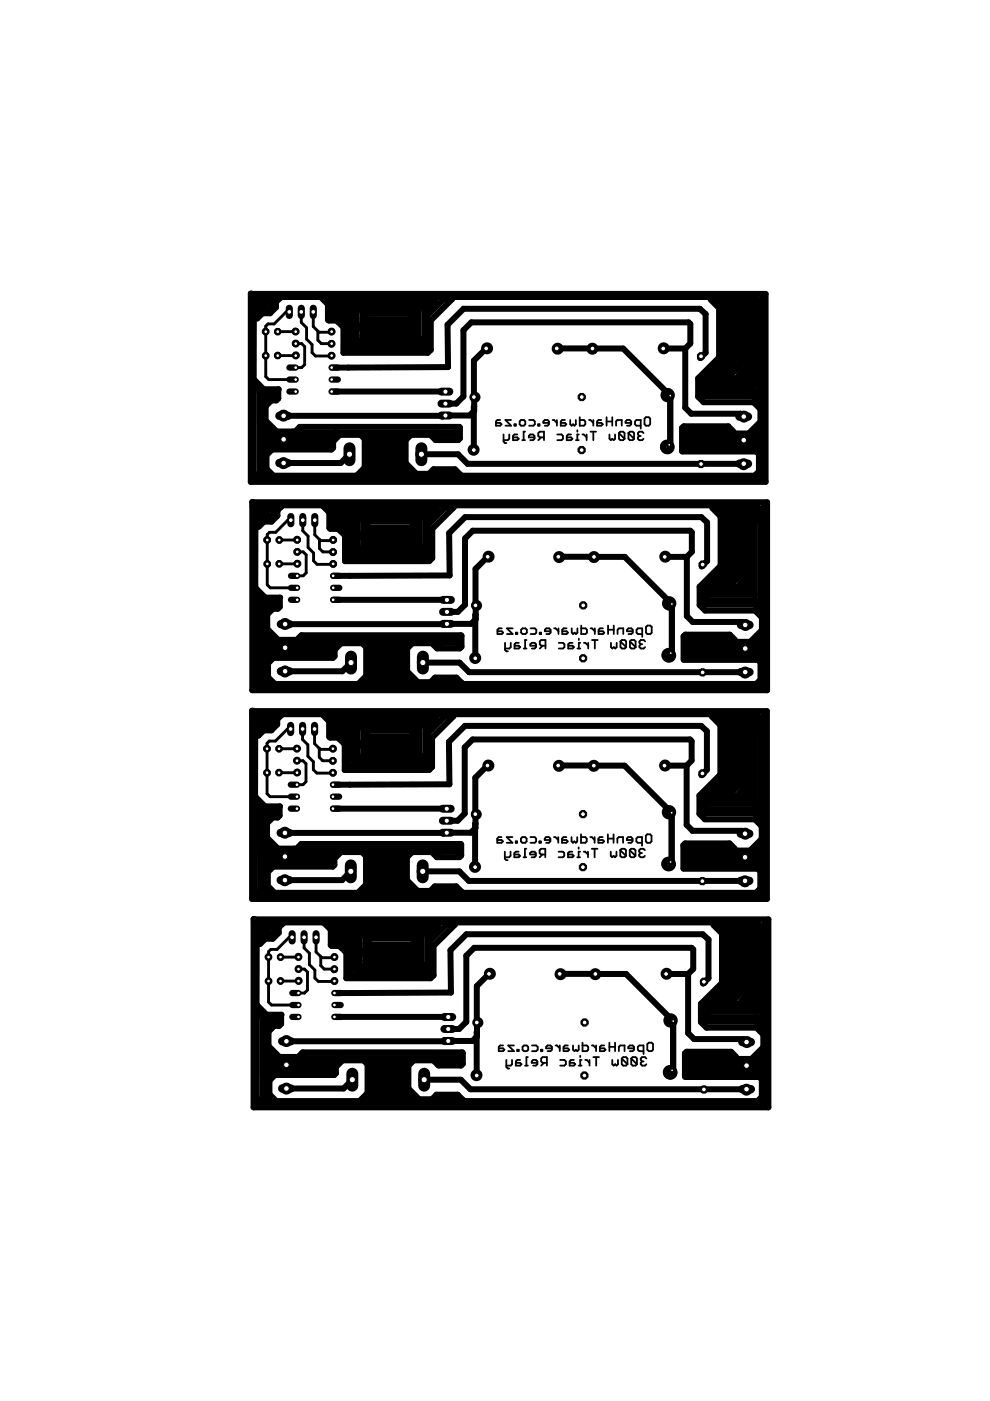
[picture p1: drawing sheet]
<svg xmlns="http://www.w3.org/2000/svg" width="210mm" height="297mm" viewBox="0 0 210 297" stroke-linecap="round" stroke-linejoin="round" font-family="sans-serif">
<g fill="none" stroke="#000" stroke-width=".61">
<path d="M58.9 70.3h3.8M58.9 75.4h3.8M61.3 66.1h-.6l-2.6 2.6h-1.3l-.5 .5v10.6l.7 .7h5.7M62.7 72.9h1.3l.6 .6v3.8l-.6 .6h-1.3M63.9 66.1v2.3l1.1 1.1v2.4l1.2 1.2v1.7l.7 .7 3.4-.1M66.4 66.1v3.1l1.2 1.2h2.6l.1-.1M67.4 70.2v1.9l.7 .8h2.2M59.2 114.5h3.8M59.2 119.5h3.8M61.7 110.3h-.7l-2.5 2.6h-1.4l-.4 .4v10.7l.6 .6h5.7M63 117h1.3l.6 .6v3.9l-.6 .6h-1.3M64.2 110.3v2.2l1.1 1.2v2.4l1.2 1.1v1.7l.7 .8 3.4-.2"/>
<path d="M66.7 110.3v3.1l1 1M67.7 114.4l.2 .2h2.6l.1-.1M67.7 114.4v1.9l.8 .7h2.1M59.2 158.7h3.8M61.6 154.6h-.6l-2.6 2.5h-1.3l-.5 .5v10.7l.7 .6h5.7M64.2 154.6v2.2l1.1 1.1v2.4l1.1 1.2v1.7l.8 .7 3.4-.1M66.7 154.6v3.1l1.2 1.2h2.6l.1-.2M67.7 158.7v1.8l.7 .8h2.2M59.2 163.8h3.8M63 161.3h1.2l.7 .6v3.8l-.7 .7h-1.2M62 198.8l-.7-.1-2.6 2.6h-1.3l-.5 .5v10.6l.7 .7h5.7M64.5 198.7v2.3l1.1 1.1v2.4l1.2 1.2v1.7l.7 .7 3.4-.1"/>
<path d="M67 198.7v3.1l1 1M59.5 202.9h3.8M59.5 208h3.8M63.3 205.5h1.3l.6 .6v3.8l-.6 .6h-1.3M68 202.8l.2 .3h2.6l.1-.2M68 202.8v1.9l.7 .8h2.2"/>
<circle cx="56.3" cy="70.3" r=".51"/>
<circle cx="56.3" cy="75.4" r=".51"/>
<circle cx="58.9" cy="75.4" r=".49"/>
<circle cx="58.9" cy="70.3" r=".49"/>
<circle cx="62.7" cy="70.3" r=".53"/>
<circle cx="62.7" cy="72.8" r=".53"/>
<circle cx="62.7" cy="75.3" r=".53"/>
<circle cx="70.3" cy="72.9" r=".53"/>
<circle cx="70.3" cy="75.4" r=".53"/>
<circle cx="70.3" cy="70.3" r=".53"/>
<circle cx="56.6" cy="114.5" r=".51"/>
<circle cx="56.7" cy="119.6" r=".51"/>
<circle cx="59.2" cy="119.5" r=".49"/>
<circle cx="59.2" cy="114.5" r=".49"/>
<circle cx="63" cy="114.4" r=".53"/>
<circle cx="63" cy="117" r=".53"/>
<circle cx="63.1" cy="119.5" r=".53"/>
<circle cx="70.6" cy="117.1" r=".53"/>
<circle cx="70.6" cy="114.5" r=".53"/>
<circle cx="70.6" cy="119.6" r=".53"/>
<circle cx="56.6" cy="158.7" r=".51"/>
<circle cx="59.2" cy="158.7" r=".49"/>
<circle cx="62.9" cy="158.7" r=".53"/>
<circle cx="70.6" cy="158.7" r=".53"/>
<circle cx="56.6" cy="163.9" r=".51"/>
<circle cx="59.2" cy="163.8" r=".49"/>
<circle cx="63" cy="161.3" r=".53"/>
<circle cx="63" cy="163.8" r=".53"/>
<circle cx="70.5" cy="161.3" r=".53"/>
<circle cx="70.6" cy="163.9" r=".53"/>
<circle cx="56.9" cy="202.9" r=".51"/>
<circle cx="56.9" cy="208" r=".51"/>
<circle cx="59.5" cy="208" r=".49"/>
<circle cx="59.5" cy="202.9" r=".49"/>
<circle cx="63.3" cy="202.9" r=".53"/>
<circle cx="63.3" cy="205.4" r=".53"/>
<circle cx="63.3" cy="207.9" r=".53"/>
<circle cx="70.9" cy="205.5" r=".53"/>
<circle cx="70.9" cy="202.9" r=".53"/>
<circle cx="70.9" cy="208" r=".53"/>
</g>
<g fill="none" stroke="#000" stroke-width="1.3">
<path d="M53.4 62.3h-.2v39.9h109.1v-39.9h-109.1v1.1M56.3 64l-.6 .7h.2l.6-.5a1.26 1.26 0 0 0-1.6-.4l-.5 .9v2.1l.1-.2v-.8l.6-.5h2.1l.4-.4v-.9l.8-.8h1l-.9 .9v1.1l-1.2 1.2h-1.7l-1.1 1.1h-.7M56.3 64h.1M56.7 63.6l-.4 .4M69 63.4h.8l.7 .7v2.5h1.1l.6 .6v-2.6l1-1h-1.6l-.2 .2v2.1M74.8 63.1l-1.5 1.6v3.1l-.5 .5h-1l-.6-.6-1.6 .1v-3.2l-1.4-1.4M86.3 71.1h2l1.1 1.1M90.4 64l-1.7 1.6v6.3l-.3 .3h-12.4l-.5-.4v-5.6l1.1-1.1h10.8l.8-.7v6l-.8 .7-10.6 .1v-5.2l.3-.4 10.3-.1v4.4l-.2 .2-10.3 .1v-2.8l1.1-1h8.9l.2 .2-.1 1h-9.1l-.5-.4-.1 .9h9.8v.6l.2 .2h-10.7v.4l.2 .3 8.7 .1h-12.4l-1.7-1.7h-1.7l-.2-.2v-3.6l.2-.1M90.4 64l-.3 .3h-13.9l-1.5 1.4v7.1l.2 .2h14.5l.6-.5v-6.5l2.3-2.2-16.9-.2-1.7 1.8v8.5l16.7 .1 .1-7 3.6-3.6h1.7l-4.5 4.5v6.3l-.6 .6h-17.9v-7.9h-.5M90.4 64h.1M103.1 73.9l-2.6 2.6v10.6l-1 1h-5.5l-.2 .2M118 73.9h14.1l10 10"/>
<path d="M125.6 73.9h.1M140.6 73.9h4.7M145.3 73.9l1.1-1.1v-4.1l-.4-.4h-46.1l-1.6 1.7v14.1l-1.6 1.5h-2.3M145.3 73.9v12.5l1.3 1.3h10.5l.6 .6M148.6 75.5l-.1 .4 1.1-1.1v-8.2l-1.2-1.1h-50.1l-3.4 3.4 .1 8.9-24.7 .1M150.6 63.5l1.9 1.8v10.5l-4.5 4.4v3.9l1.2 1.2h10.6l1.4 1.4v3.6M151.5 63.6h.8l1.2 1.1M153.5 64.8v11.1l-4.8 4.8v3.1l.2 .2h10.8l1.7 1.8v-20l-2.1-2.2h-4.5l-.5 .6v12.2l-4.9 4.9v1.5l.3 .3h10.3l.9 .9v-17.5l-2.4-2.4h-4.8l-.3-.3h1l1 .9v11.7l-5.5 5.5h9.7l.1 .2v-16.5h-1.1l-.7-.6h-1.9M157.2 79l-1.2 1.2h-.9l.4 .5 2.7-.1v-13.1l.5 .4v12.3l-.8 .8h-4.4l3.8-3.8v-10.3h1.4l-.2-.2v-.6l-.3-.3h-2.2l.4 .4v10.5l-4.7 4.7M157.2 78.2v2.6l-.3 .2h.8v-1.1l-.1-.2M157.3 65l.9 .9v.7l.9 .8v13.1l-1 1.1h-6.2l-.2-.2M161.6 63v.6h-.2"/>
<path d="M57.2 92.5v.9l-.3 .3h-.2v-2l-.4 .5v3.2l1.1-1.1 4.5-.1v-1.6l-.6-.6h-3.5l-2-2v-3.8v13.4l1 1.1-.2-.1h-1.9l.3-.4v-17.1l.7 .7h.4l-.4 .4v1.4l1-.9v-.4l.3-.2h1l.4-.6-.1-.1h-2.7l-1.6-1.6v-1.2l1.9 1.9h3.2l-.1 2-.4 .4h-1l-1.3 1.2v3.1l2.4 2.3h3.4l.5 .5v2.5l-.6 .6h-4.2l-1.3 1.4v2.9l1.8 1.8h.5M57.2 92.9l.5 .5h3.4v-1l-.1-.1h-2.5l-.9 .9v.3M64.1 91.7l-.8 .8h7l.9-1v.7l-.9 .9h-7.1l-.2 .5h7.3v.4l-.3 .3h-8.3M70.3 83h24.1M74.1 96.3l-1.9 1.9h-12.1M80.7 96.2l-.1-1.5 .8-.7-.3 .4v3.8l.2 .2M81.3 98.4l.4-.3v-3.7h-1l-.3 .3v4.4h2l.3-.2v-4.2h-2.6l-.5 .5v4.2l.3 .3h3.3l.5-.5v-5.5l-4.5 .1-.2 .2v5.4l.4 .4h4.1l.9-.8v-6.1h-6.1l.1 6.8-.5 .5M81.3 98.4h.1M87.4 91.9l-1.4 1.4v4.9l2.5 2.4h-1.5l-1.5-1.5v-6.3l-.6-.1-.1-.2v7.4l.4 .3h-7.7M87.8 91.9h-11.6l1.1 1.2v6l-2.1 2.1h-3M89.3 96.3h7.8l2 2h58.6M92.2 91.7l.4 .5v.3l.4-.3h3.5l.3-.3v-.4l-.3 .2h-34.1l1.2-1.2h33.8l.1 .1v2.3l-.3 .4h-4.8l-1.2-1.1h-19.2l-1.4 1.4v1.4l-.3 .3h-14.3l.5-.4 1.4 .1"/>
<path d="M94.4 88.1l-34.3 .1M100.5 86.1v9.3M142.1 83.8v11.2M145.3 91.4h8.7l.4 .3h-8.6l-.9 .9h9.3v.3l-.4 .5h-8.2l-.4 .6h8.7l.2 .3h-8.1l-.5 .6h9.9l.3 .3M148.3 98.3l.2 .2 .1-.1M151.7 81.4h.1M155.5 91.5l-1.1-1.1h-9.4l-.4 .3v5M157.7 98.3h.1M160.3 92l-.1 2.7h-4.6l-.3-.4v-1.4l.3-.2h3.6l1.7-1.8v10.3l.7-.7v-11.5l-2.9 2.9h-3.8l-.5 .4v2.5l.7 .7h5l1.1 1v3.2l-1.2 1.2h-103.9M160.3 92.9l-.7 .7h-.6l-.2 .3h-2.4l.1-.2h2.5M160.8 95.5l-.2 .2h-15.9M53.7 106.4h-.2v39.9h109.1v-39.8h-109v1.1"/>
<path d="M55.7 101.5l105.9 .2 .5-1.1v-35.7l-2.2-1.9h-105.3l-.8 .4-.1 38.1h2.1M56.6 108.2h.1M57 107.8l-1 1 .2 .1 .6-.5-.5-.5h-1.1l-.2 .3v.3l-.3 .3v2.2l.2-.2v-.8l.5-.5h2.1l.5-.4v-.9l.8-.8h.9l-.9 .8v1.1l-1.2 1.3h-1.6l-1.1 1.1h-.8M69.3 107.5h.8l.8 .7v2.5l1.1 .1 .5 .6v-2.6l1-1h-1.6l-.2 .1v2.2M70 108.2l-.2 .2v3.5l.3 .2h1.6l1.7 1.7h12.5l-8.8-.1-.2-.2v-.4h10.8l-.3-.2v-.7h-9.7l.1-.8 .4 .4h9.1l.1-1-.2-.2h-8.9l-1.1 1v2.7l10.3-.1 .3-.2v-4.3l-10.4 .1-.3 .3v5.3l11.5-.1 1.1 1.1M75.2 107.2l-1.6 1.7v3.1l-.5 .5h-1l-.6-.6-1.6 .1v-3.2l-1.4-1.4M90.7 108.1l-.3 .3h-13.9l-1.5 1.5v7.1l.2 .2h14.6l.5-.5v-6.6l2.3-2.2-16.8-.1-1.8 1.8v8.4l16.7 .1 .1-6.9 3.6-3.6h1.8l-4.5 4.5v6.2l-.7 .7h-17.8v-7.9h-.6M90.7 108.1h.1M90.7 108.1l-1.7 1.7v6.2l-.3 .4h-12.4l-.4-.5v-5.6l1-1h10.9l.7-.8v6.1l-.7 .7M92.4 100.3l.1-.1h3.6l.4 .4h1.1l-1.1-1.1h-4.6l-.9 1h-3.3M103.4 118l-2.6 2.6 .1 10.7-1 1h-5.5l-.3 .2M118.4 118l14.1 .1 10 10"/>
<path d="M125.9 118v.1M140.9 118.1h4.7M145.6 118.1l1.1-1.1v-4.1l-.4-.4h-46.1l-1.6 1.7v14l-1.5 1.5h-2.3M145.6 118.1v12.5l1.3 1.3h10.5l.6 .6M149 119.7l-.2 .4 1.1-1.1v-8.2l-1.2-1.2h-50.1l-3.4 3.4 .1 9-24.7 .1M151 107.7l1.8 1.8v10.5l-4.5 4.4v3.9l1.2 1.2h10.6l1.4 1.4v3.5M151.8 107.7h.8l1.2 1.2M153.8 109v11l-4.8 4.8v3.1l.3 .3h10.7l1.8 1.8v-20.1l-2.1-2.1h-4.6l-.5 .5v12.3l-4.9 4.9v1.5l.3 .3h10.3l.9 .8v-17.4l-2.4-2.5h-4.8l-.3-.3h1l1 1v11.7l-5.5 5.5h9.7l.1 .1v-16.4h-1.1l-.6-.7h-1.9M157.6 109.1l1 1v.6l.8 .9v13.1l-1 1h-6.2l-.1-.1M161.9 107.1v.6h-.2M57.6 136.6v.9l-.3 .3h-.3l.1-1.9-.4 .4v3.3l1-1.1h4.4l.2-.2v-1.5l-.7-.7h-3.5l-1.9-1.9v-3.9l-.1 13.4 1 1.2-.1-.2h-2l.3-.3v-17.1l.7 .7h.4l-.4 .3v1.5l1-1v-.3l.3-.3h1.1l.3-.5-.1-.1h-2.7l-1.6-1.6v-1.2l1.9 1.9h3.2l-.1 2-.4 .4h-1l-1.2 1.2v3l2.3 2.4h3.4l.5 .4v2.6l-.6 .6h-4.1l-1.4 1.4v2.9l1.9 1.8h.4M57.6 137.1l.5 .5h3.3l.1-1-.2-.2h-2.5l-.9 1v.3"/>
<path d="M61.7 122.1h1.3M64.4 135.9l-.8 .7h7l.9-.9v.6l-.9 .9h-7.1l-.2 .5h7.3l.1 .5-.4 .3h-8.2M70.6 127.2h24.2M87.7 136.1l-1.4 1.4v4.8l2.5 2.5h-1.5l-1.5-1.5v-6.3l-.5-.1-.2-.2v7.4l.4 .3h-7.7M88.2 136.1h-11.7l1.1 1.1v6.1l-2.1 2.1h-3M92.5 135.9l.5 .5v.2l.3-.3h3.6l.2-.2v-.4l-.2 .2h-34.2l1.2-1.2h33.8l.2 .1v2.3l-.4 .4h-4.8l-1.1-1.1h-19.3l-1.3 1.4v1.3l-.4 .4h-14.3l.5-.4h1.4M94.8 132.3h-34.3M100.9 130.3l-.1 9.3M142.5 128v11.1M145.6 135.5h8.8l.3 .4h-8.5l-1 .9h9.3l.1 .3-.5 .4h-8.1l-.5 .7h8.7l.2 .3h-8.1l-.5 .6h9.9l.3 .3M152.1 125.6h.1M155.8 135.7l-1.1-1.1h-9.4l-.4 .3v4.9"/>
<path d="M157.5 123.2l-1.1 1.2h-1l.5 .4h2.7v-13.1l.4 .4v12.3l-.7 .7h-4.5l3.8-3.8v-10.3l1.5 .1-.2-.2v-.6l-.3-.3h-2.2l.3 .4v10.5l-4.6 4.7M157.5 122.4v2.5l-.3 .3 .9-.1v-1.1l-.2-.1M160.6 137.1l-.7 .7h-.5l-.3 .2h-2.4l.2-.2h2.4M160.6 136.1l-.1 2.7h-4.5l-.4-.3v-1.4l.3-.2h3.6l1.7-1.9v10.3l.7-.6v-11.5l-2.8 2.9h-3.9l-.5 .4v2.5l.7 .7h5l1.1 1v3.2l-1.2 1.1h-103.9M161.2 139.7l-.3 .2h-15.9M53.7 150.7h-.3v39.9h109.2v-39.8h-109.1v1M56 145.7l105.9 .1 .5-1v-35.7l-2.1-2h-105.4l-.7 .5-.1 38.1h2M56.6 152.4l-.6 .6 .1 .2 .6-.5-.5-.6-1 .1-.2 .2v.4l-.3 .3v2.1l.1-.1v-.8l.6-.5h2.1l.4-.5v-.9l.8-.8h.9l-.8 .9v1.1l-1.3 1.3h-1.6l-1.1 1.1h-.7M56.6 152.4v.1M57 152.1l-.4 .3M69.3 151.8h.8l.7 .7v2.5l1.1 .1 .6 .6v-2.7l.9-.9h-1.6l-.1 .1-.1 2.1M70 152.5l-.2 .2v3.5l.2 .2h1.7l1.7 1.7h12.4l-8.7-.1-.2-.2v-.4h10.7l-.2-.3v-.6h-9.8l.1-.8 .4 .4h9.2l.1-1.1-.2-.2h-8.9l-1.1 1.1v2.7l10.3-.1 .2-.2v-4.3l-10.3 .1-.3 .3v5.3l11.5-.1 1.1 1.1"/>
<path d="M74.4 140.5l-1.8 1.8h-12.1M75.1 151.5l-1.5 1.7v3.1l-.5 .5h-1l-.6-.6-1.6 .1v-3.3l-1.4-1.4M81.1 140.4l-.1-1.5 .8-.7-.4 .4v3.7l.3 .3M81.7 142.6l.3-.4v-3.6h-.9l-.4 .3v4.4h2l.3-.3v-4.2h-2.5l-.6 .6v4.2l.4 .3h3.2l.5-.5v-5.5h-4.5l-.2 .2v5.5l.5 .4h4.1l.9-.9v-6h-6.2l.1 6.8-.4 .5M81.7 142.6h.1M89.7 140.5h7.7l2.1 2h58.5M90.3 152.7h-13.8l-1.5 1.5v7l.2 .3h14.5l.5-.6v-6.5l2.4-2.2-16.9-.1-1.8 1.8v8.4l16.8 .1 .1-7 3.5-3.5h1.8l-4.5 4.5v6.2l-.6 .7h-17.9v-8h-.5M90.7 152.4l-1.7 1.7v6.2l-.3 .3h-12.4l-.5-.4v-5.6l1.1-1h10.8l.8-.8v6l-.8 .8M92.7 144.5l.1-.1h3.6l.5 .4h1l-1.1-1.1h-4.6l-.9 .9h-3.3M148.6 142.5l.2 .2 .2-.1M150.9 151.9l1.8 1.9v10.4l-4.4 4.5v3.9l1.2 1.1h10.5l1.5 1.5v3.5M151.8 152h.8l1.2 1.2"/>
<path d="M153.8 153.2v11.1l-4.9 4.8v3.1l.3 .3h10.8l1.7 1.7v-20l-2.1-2.1h-4.5l-.5 .5v12.3l-4.9 4.9v1.4l.3 .3h10.3l.8 .9v-17.5l-2.4-2.4h-4.7l-.3-.3h1l1 1v11.7l-5.5 5.4h9.6l.2 .2v-16.4h-1.1l-.7-.7h-1.9M157.6 153.4l.9 .9v.7l.9 .9v13.1l-1 1h-6.2l-.2-.2M161.9 151.4v.6h-.3M70.6 171.4h24.1M94.7 171.4v.1M94.7 176.6h-34.3M100.8 174.6l-.1 9.3M103.4 162.3l-2.6 2.6v10.7l-1 1h-5.5l-.2 .2M118.3 162.3h14.1l10 10M125.9 162.3h.1M140.9 162.3h4.7M142.4 172.2v11.2"/>
<path d="M145.6 179.8h8.7l.4 .4h-8.6l-.9 .9h9.3v.3l-.4 .4h-8.2l-.5 .6h8.8l.2 .4h-8.1l-.5 .5h9.9l.3 .3M145.6 162.3l1-1.1v-4.1l-.3-.3h-46.1l-1.7 1.7v14l-1.5 1.5h-2.3M145.6 162.3v12.6l1.2 1.2h10.6l.6 .7M148.9 164l-.2 .4 1.2-1.2v-8.2l-1.2-1.1h-50.1l-3.4 3.4 .1 9-24.7 .1M152 169.8v.1M155.8 179.9l-1.1-1.1h-9.4l-.4 .4v4.9M157.5 167.4l-1.2 1.3h-.9l.4 .4h2.6M157.5 166.6v2.6l-.3 .3 .8-.1v-1.1l-.1-.1M158.5 169v-13l.4 .3v12.4l-.7 .7h-4.4l3.8-3.8v-10.3l1.4 .1-.2-.2v-.6l-.3-.3h-2.2l.4 .3v10.6l-4.7 4.6M54 194.9h-.2v39.9h109.1v-39.9h-109.1v1.1M56 189.9l105.9 .2 .4-1v-35.7l-2.1-2h-105.3l-.8 .4-.1 38.1h2M56.9 196.6l-.6 .6 .1 .1 .7-.5-.6-.5-1 .1-.2 .2v.4l-.3 .3v2.1l.2-.2v-.8l.5-.5h2.1l.4-.4v-.9l.8-.8h1l-.9 .9v1.1l-1.3 1.2h-1.5l-1.1 1.1h-.8"/>
<path d="M56.9 196.6h.1M57.3 196.2l-.4 .4M57.5 180.9v.9l-.3 .3h-.2v-1.9l-.4 .4v3.2l1.1-1.1 4.5-.1v-1.6l-.6-.6h-3.5l-2-1.9v-3.9v13.4l1 1.2-.2-.2h-1.9l.3-.3v-17.2l.7 .7h.4l-.4 .4v1.5l1-1v-.3l.3-.3h1l.4-.6-.2-.1h-2.6l-1.6-1.6v-1.1l1.9 1.9h3.2l-.1 1.9-.4 .4h-1.1l-1.2 1.3v3l2.3 2.3h3.5l.5 .5v2.6l-.6 .6h-4.2l-1.3 1.3v2.9l1.8 1.9h.5M58.3 181.2l.5-.5h2.5l.1 .1v1l-3.4 .1-.5-.5M58.3 181.2v.1M58.3 181.3l-.4 .4v.2M64.3 180.2l-.7 .7h6.9l1-.9v.6l-1 .9h-7l-.3 .5h7.3l.1 .5-.3 .3h-8.3M68.8 195.8l1.4 1.4v3.2l1.6-.1 1.9 1.9h12.4l-8.7-.1-.2-.1v-.5h10.7l-.2-.2v-.6h-9.8l.1-.9 .5 .5h9.1l.1-1.1-.2-.2h-8.9l-1.1 1v2.8l10.3-.1 .2-.2v-4.4l-10.3 .1-.3 .4v5.2l10.6-.1 .8-.7v-6l-.8 .7h-10.8l-1 1.1v5.6l.4 .4h12.4l.3-.3v-6.3l1.7-1.6M69.6 196h.8l.7 .7v2.5h1.1l.6 .6v-2.6l1-1h-1.6l-.2 .2-.1 2.1M70.3 196.7l-.2 .1v3.6l.2 .2h1.7M74.4 184.7l-1.9 1.9h-12.1M75.5 195.7l-1.6 1.6v3.1l-.5 .5h-1"/>
<path d="M81 184.7l-.1-1.5 .8-.7-.3 .3v3.8l.2 .3M81.6 186.9l.4-.4v-3.7h-1l-.3 .4v4.4h2l.3-.3v-4.2h-2.6l-.5 .5v4.2l.3 .4h3.3l.5-.5v-5.6l-4.6 .1-.1 .2v5.4l.4 .5h4.1l.9-.9v-6.1h-6.1l.1 6.9-.5 .4M81.6 186.9h.1M87.7 180.4l-1.4 1.4v4.8l2.4 2.5h-1.5l-1.5-1.5v-6.3l-.7-.3v7.4l.5 .2h-7.7M88.1 180.4h-11.6l1.1 1.1v6.1l-2.1 2.1h-3.1M89.6 184.7h7.8l2 2.1h58.6M91 196.6l-.3 .3h-13.9l-1.5 1.5v7l.2 .2h14.5l.6-.5v-6.5l2.3-2.2-16.8-.1-1.8 1.7v8.5l16.7 .1 .1-7 3.6-3.6h1.8l-4.6 4.6v6.2l-.6 .6h-17.9v-7.9h-.5M91 196.6h.1M92.5 180.2l.4 .5v.2l.3-.3h3.6l.3-.3v-.4l-.3 .3h-34.2l1.3-1.3h33.8l.1 2.5-.4 .3h-4.8l-1.1-1h-19.2l-1.4 1.4v1.3l-.4 .3h-14.2l.4-.4 1.5 .1M92.7 188.8l.1-.2h3.6l.4 .5h1.1l-1.2-1.2h-4.5l-1 1h-3.2M148.6 186.8l.1 .1 .2-.1M151.2 196.1l1.9 1.8v10.5l-4.5 4.4v3.9l1.2 1.2h10.6l1.4 1.5v3.5"/>
<path d="M152.1 196.2h.8l1.2 1.1M154.1 197.4v11.1l-4.8 4.8v3l.3 .3h10.7l1.8 1.8v-20l-2.2-2.2h-4.5l-.5 .6v12.2l-4.9 4.9v1.5l.3 .3h10.3l.9 .9v-17.5l-2.4-2.4h-4.8l-.3-.3h1l1 .9v11.7l-5.5 5.5h9.6l.2 .2v-16.5h-1.1l-.7-.6h-1.8M156.7 182.2l2.6-.1-.2 .2zM157.9 197.6l.9 .9v.7l.9 .8v13.1l-1 1.1h-6.2l-.2-.2M160.6 180.4l-.1 2.7h-4.6l-.3-.3v-1.4l.3-.3h3.5l1.8-1.8v10.3l.7-.7v-11.4l-2.9 2.8h-3.9l-.4 .5v2.5l.6 .6h5.1l1 1.1v3.1l-1.1 1.2h-103.9M160.6 181.3l-.7 .8h-.6M161.1 183.9l-.2 .3h-16M162.2 195.6v.6h-.2M70.9 215.6h24.1M86.9 203.7h2l1.1 1.1M95 215.6h.1M101.1 218.8v9.2"/>
<path d="M103.7 206.5l-2.6 2.6v10.6l-.9 1h-5.6l-.2 .3M118.7 206.5h14l10 10M141.2 206.5h4.7M142.7 216.4v11.1M145.9 206.5l1.1-1.1v-4.1l-.4-.3h-46.1l-1.6 1.6v14.1l-1.6 1.5h-2.3M145.9 206.5v12.6l1.3 1.2h10.5l.6 .6M149.2 208.2l-.1 .3 1.1-1.1v-8.2l-1.2-1.1h-50.1l-3.4 3.4 .1 8.9-24.7 .1M152.3 214h.1M157.8 211.6l-1.1 1.3h-1l.4 .4 2.7-.1v-13.1l.5 .4v12.4l-.8 .7h-4.4l3.8-3.8v-10.3h1.4l-.2-.2v-.6l-.3-.3h-2.1l.3 .4v10.5l-4.7 4.7M157.8 210.8v2.6l-.3 .3 .8-.1v-1.1l-.1-.2M56.3 234.1l105.9 .2 .5-1.1v-35.7l-2.2-1.9h-105.3l-.8 .4v38.1h2M57.8 225.1v.9l-.2 .3h-.3l.1-2-.5 .4v3.3l1.1-1.1h4.4l.1-.1v-1.6l-.6-.6h-3.5l-1.9-2v-3.8l-.1 13.4 1 1.1-.2-.1h-1.9l.3-.3v-17.2l.7 .7h.4l-.4 .4v1.4l1-.9v-.3l.3-.3h1l.4-.4v-.2l-.1-.1h-2.7l-1.6-1.6v-1.1l1.9 1.8h3.2l-.1 2-.4 .4h-1.1l-1.2 1.2v3.1l2.3 2.3h3.5l.5 .5v2.5l-.6 .7h-4.1l-1.4 1.3v2.9l1.8 1.8h.5"/>
<path d="M57.8 225.6l.5 .4h3.4v-1l-.1-.1h-2.5l-.9 .9v.3M64.7 224.3l-.8 .8h7l.9-.9v.6l-.9 .9h-7.1l-.2 .5h7.3v.5l-.3 .2h-8.2M74.7 228.9l-1.8 1.9h-12.2M81.3 228.8v-1.4l.7-.7-.3 .3v3.8l.3 .2M82 231l.3-.3v-3.7h-1l-.3 .4v4.3h2l.3-.2v-4.2h-2.6l-.5 .5v4.2l.4 .3h3.2l.5-.5v-5.5l-4.5 .1-.2 .2v5.4l.4 .4h4.1l.9-.8v-6.1h-6.1l.1 6.8-.5 .5M82 231v.1M88 224.5l-1.4 1.5v4.8l2.4 2.4h-1.4l-1.5-1.5v-6.3l-.5-.1-.2-.2v7.4l.4 .3h-7.7M88.4 224.5h-11.6l1.1 1.2v6l-2.1 2.1h-3.1M89.9 228.9h7.8l2 2h58.6M92.8 224.3l.5 .5v.3l.3-.3h3.6l.2-.3v-.4l-.2 .2h-34.3l1.3-1.2h33.8l.1 .1v2.4l-.3 .3h-4.8l-1.1-1.1h-19.3l-1.4 1.4v1.4l-.3 .3h-14.3l.5-.4 1.4 .1M93 232.9l.1-.1h3.6l.4 .4h1.1l-1.2-1.1h-4.5l-.9 1h-3.3M95 220.7l-34.3 .1"/>
<path d="M145.9 224h8.7l.4 .3h-8.6l-.9 1h9.3v.3l-.4 .4h-8.1l-.5 .6h8.7l.2 .3h-8.1l-.5 .6h9.9l.3 .3M148.9 230.9l.2 .2 .1-.1M156.1 224.1l-1.1-1.1h-9.4l-.4 .4v4.9M157 226.4l.1-.1 2.5-.1-.2 .3zM158.3 230.9h.1M160.9 224.6l-.1 2.6h-4.6l-.3-.3v-1.3l.3-.3h3.6l1.7-1.8v10.3l.7-.7v-11.4l-2.9 2.8h-3.8l-.5 .4v2.6l.7 .6h5l1.1 1v3.2l-1.2 1.1h-103.9M160.9 225.5l-.7 .7h-.6M161.5 228.1l-.3 .2h-15.9"/>
<circle cx="103.3" cy="73.9" r=".64"/>
<circle cx="118.2" cy="73.9" r=".64"/>
<circle cx="125.6" cy="73.9" r=".64"/>
<circle cx="140.7" cy="73.9" r=".64"/>
<circle cx="60.1" cy="88.1" r=".64"/>
<circle cx="60.1" cy="98.2" r=".64"/>
<circle cx="89.3" cy="96.3" r=".64"/>
<circle cx="100.4" cy="95.4" r=".64"/>
<circle cx="100.7" cy="84.2" r=".53"/>
<circle cx="141.4" cy="94.7" r=".89"/>
<circle cx="141.5" cy="94.8" r=".89"/>
<circle cx="141.6" cy="83.8" r=".89"/>
<circle cx="157.7" cy="98.4" r=".64"/>
<circle cx="157.7" cy="88.3" r=".64"/>
<circle cx="103.6" cy="118" r=".64"/>
<circle cx="118.6" cy="118.1" r=".64"/>
<circle cx="125.9" cy="118.1" r=".64"/>
<circle cx="141.1" cy="118" r=".64"/>
<circle cx="60.4" cy="132.3" r=".64"/>
<circle cx="100.8" cy="139.5" r=".64"/>
<circle cx="101" cy="128.4" r=".53"/>
<circle cx="141.8" cy="138.9" r=".89"/>
<circle cx="141.8" cy="139" r=".89"/>
<circle cx="141.9" cy="127.9" r=".89"/>
<circle cx="158.1" cy="132.5" r=".64"/>
<circle cx="60.4" cy="142.4" r=".64"/>
<circle cx="89.6" cy="140.5" r=".64"/>
<circle cx="158" cy="142.6" r=".64"/>
<circle cx="60.4" cy="176.6" r=".64"/>
<circle cx="101" cy="172.7" r=".53"/>
<circle cx="103.5" cy="162.3" r=".64"/>
<circle cx="118.5" cy="162.4" r=".64"/>
<circle cx="125.9" cy="162.4" r=".64"/>
<circle cx="141" cy="162.3" r=".64"/>
<circle cx="141.8" cy="172.2" r=".89"/>
<circle cx="158" cy="176.8" r=".64"/>
<circle cx="60.4" cy="186.6" r=".64"/>
<circle cx="89.6" cy="184.7" r=".64"/>
<circle cx="100.7" cy="183.8" r=".64"/>
<circle cx="141.7" cy="183.2" r=".89"/>
<circle cx="141.8" cy="183.2" r=".89"/>
<circle cx="157.9" cy="186.9" r=".64"/>
<circle cx="101.3" cy="216.8" r=".53"/>
<circle cx="103.9" cy="206.5" r=".64"/>
<circle cx="118.9" cy="206.5" r=".64"/>
<circle cx="126.2" cy="206.5" r=".64"/>
<circle cx="141.3" cy="206.5" r=".64"/>
<circle cx="142.2" cy="216.4" r=".89"/>
<circle cx="60.7" cy="220.7" r=".64"/>
<circle cx="60.7" cy="230.8" r=".64"/>
<circle cx="89.9" cy="228.9" r=".64"/>
<circle cx="101" cy="228" r=".64"/>
<circle cx="142" cy="227.3" r=".89"/>
<circle cx="142.1" cy="227.4" r=".89"/>
<circle cx="158.3" cy="231" r=".64"/>
<circle cx="158.3" cy="220.9" r=".64"/>
</g>
<g fill="none" stroke="#000" stroke-width=".38">
<path d="M106 89h-.5l-.3 .4v.9h.8l.3-.3-.3-.3h-.8M106.8 92.1v1.5l.3 .3h.3M108 92.1v.9l-.3 .3h-.9M108.4 89h-1.2l1.2 1.3h-1.2M109.1 90h.3v.3h-.3zM109.7 92.1h-.6l-.3 .3v.9h.9l.3-.3-.3-.3h-.9M110.5 89h.6l.3 .4v.6l-.3 .3h-.6l-.3-.3v-.6zM110.7 93.3h.6M111.3 91.5h-.3v1.8M112.2 89h.9l.3 .4v.6l-.3 .3h-.9M113.3 92.7h-1.2v-.3l.3-.3h.6l.3 .3v.6l-.3 .3h-.6M114.1 90h.3v.3h-.3z"/>
<path d="M114.7 92.7l-.6 .6M115.3 92.7h-.9l-.3-.3v-.6l.3-.3h.9v1.8M116.4 89.7h-1.2v-.3l.3-.4h.6l.3 .4v.6l-.3 .3h-.6M117.2 89h.3l.6 .7M118.1 89v1.3M118.2 92.1h.9l.3 .3v.6l-.3 .3h-.9M119.8 89h-.6l-.3 .4v.9h.9l.3-.3-.3-.3h-.9M120.9 89v1l.3 .3 .3-.3 .3 .3 .3-.3v-1M121.1 92.1h-.6l-.3 .3v.9h.9l.3-.3-.3-.3h-.9M122.1 93.3h.6M122.4 91.2v.3M122.7 92.1h-.3v1.2"/>
<path d="M122.9 88.5v1.8h.9l.3-.3v-.6l-.3-.4h-.9M123.5 92.1h.3l.6 .6M124.4 92.1v1.2M124.9 89h.3l.6 .7M125.2 91.5h1.2M125.8 89v1.3M125.8 91.5v1.8M127.5 89h-.6l-.3 .4v.9h.9l.3-.3-.3-.3h-.9M128.6 89.4h1.2M128.6 88.5v1.8M129.2 92.1v.9l.3 .3 .3-.3 .3 .3 .3-.3v-.9M129.8 88.5v1.8"/>
<path d="M130.6 90.3v-.9l.3-.4h.9v1.3M131.2 91.8l.3-.3h.6l.3 .3v1.2M131.2 91.8v1.2l.3 .3h.6l.3-.3M131.2 91.8l1.2 1.2M133.2 91.8l.3-.3h.6l.3 .3v1.2M133.2 91.8v1.2l.3 .3h.6l.3-.3M133.2 91.8l1.2 1.2M133.8 89.7h-1.2v-.3l.3-.4h.6l.3 .4v.6l-.3 .3h-.6M135.6 92.4l-.3 .3v.3l.3 .3h.5l.3-.3M135.6 92.4h.2M135.8 90.3h-.9l-.3-.3v-.6l.3-.4h.9v1.9M136.4 91.8l-.3-.3h-.5l-.3 .3v.3l.3 .3"/>
<path d="M136.9 88.5h.6l.4 .3v1.2l-.4 .3h-.6l-.2-.3v-1.2zM106.4 133.2h-.6l-.3 .3v.9h.9l.3-.3-.3-.3h-.9M107.1 136.3v1.5l.3 .3h.3M108.3 136.3v.9l-.3 .3h-.9M108.7 133.2h-1.2l1.2 1.2h-1.2M109.4 134.1h.3v.3h-.3zM110 136.3h-.6l-.3 .3v.9h.9l.3-.3-.3-.3h-.9M110.5 133.5l.3-.3h.6l.3 .3v.6l-.3 .3h-.6l-.3-.3zM111 137.5h.6M111.6 135.7h-.3v1.8M112.5 133.2h.9l.3 .3v.6l-.3 .3h-.9M113.6 136.9h-1.2v-.3l.4-.3h.5l.3 .3v.6l-.3 .3h-.5"/>
<path d="M114.4 134.1h.3v.3h-.3zM115.1 136.9l-.7 .6M115.7 136.9h-.9l-.4-.3v-.6l.4-.3h.9v1.8M116.7 133.8h-1.2v-.3l.3-.3h.6l.3 .3v.6l-.3 .3h-.6M117.5 133.2h.3l.6 .6M118.4 133.2v1.2M118.5 136.3h.9l.3 .3v.6l-.3 .3h-.9M120.1 133.2h-.6l-.3 .3v.9h.9l.3-.3-.3-.3h-.9M121.2 133.2v.9l.3 .3 .3-.3 .3 .3 .3-.3v-.9M121.4 136.3h-.6l-.3 .3v.9h.9l.3-.3-.3-.3h-.9M122.4 137.5h.6M122.7 135.4v.3"/>
<path d="M123 136.3h-.3v1.2M123.2 132.6v1.8h.9l.3-.3v-.6l-.3-.3h-.9M123.8 136.3h.3l.6 .6M124.7 136.3v1.2M125.2 133.2h.3l.6 .6M125.5 135.7h1.2M126.1 133.2v1.2M126.1 135.7v1.8M127.8 133.2h-.6l-.3 .3v.9h.9l.3-.3-.3-.3h-.9M128.9 133.5h1.2M128.9 132.6v1.8M129.5 136.3v.9l.3 .3 .3-.3 .4 .3 .2-.3v-.9"/>
<path d="M130.1 132.6v1.8M130.9 134.4v-.9l.3-.3h.9v1.2M131.6 136l.2-.3h.7l.3 .3v1.2M131.6 136v1.2l.2 .3h.7l.3-.3M131.6 136l1.2 1.2M133.6 136l.3-.3h.6l.3 .3v1.2M133.6 136v1.2l.3 .3h.6l.3-.3M133.6 136l1.2 1.2M134.2 133.8h-1.3v-.3l.3-.3h.7l.3 .3v.6l-.3 .3h-.7M135.9 136.6l-.3 .3v.3l.3 .3h.6l.3-.3M135.9 136.6h.3M136.2 134.4h-.9l-.3-.3v-.6l.3-.3h.9v1.8"/>
<path d="M136.8 136l-.3-.3h-.6l-.3 .3v.3l.3 .3M137.3 132.6h.6l.3 .3v1.2l-.3 .3h-.6l-.3-.3v-1.2zM106.3 177.5h-.6l-.3 .3v.9h.9l.3-.3-.3-.3h-.9M108.6 177.5h-1.2l1.2 1.2h-1.2M109.3 178.4h.3v.3h-.3zM110.8 177.5h.6l.3 .3v.6l-.3 .3h-.6l-.4-.3v-.6zM111.6 180h-.3v1.8M112.5 177.5h.9l.3 .3v.6l-.3 .3h-.9M114.4 178.4h.3v.3h-.3zM116.7 178.1h-1.2v-.3l.3-.3h.6l.3 .3v.6l-.3 .3h-.6M117.5 177.5h.3l.6 .6M118.4 177.5v1.2"/>
<path d="M120.1 177.5h-.6l-.3 .3v.9h.9l.3-.3-.3-.3h-.9M121.2 177.5v.9l.3 .3 .3-.3 .3 .3 .3-.3v-.9M122.7 179.7v.3M123.2 176.9v1.8h.9l.3-.3v-.6l-.3-.3h-.9M125.2 177.5h.3l.6 .6M125.5 180h1.2M126.1 177.5v1.2M126.1 180v1.8M127.8 177.5h-.6l-.3 .3v.9h.9l.3-.3-.3-.3h-.9M128.9 176.9v1.8M128.9 177.8h1.2M130.1 176.9v1.8"/>
<path d="M130.9 178.7v-.9l.3-.3h.9v1.2M134.1 178.1h-1.2v-.3l.3-.3h.6l.3 .3v.6l-.3 .3h-.6M136.1 178.7h-.9l-.3-.3v-.6l.3-.3h.9v1.8M137.2 176.9h.6l.3 .3v1.2l-.3 .3h-.6l-.3-.3v-1.2zM107 180.6v1.5l.3 .3h.3M108.2 180.6v.9l-.3 .3h-.9M110 180.6h-.7l-.2 .3v.9h.9l.3-.3-.3-.3h-.9M111 181.8h.6M113.6 181.2h-1.2v-.3l.3-.3h.6l.3 .3v.6l-.3 .3h-.6M115 181.2l-.6 .6M115.6 181.2h-.9l-.3-.3v-.6l.3-.3h.9v1.8M118.4 180.6h.9l.3 .3v.6l-.3 .3h-.9"/>
<path d="M121.3 180.6h-.5l-.4 .3v.9h.9l.3-.3-.3-.3h-.9M122.4 181.8h.6M123 180.6h-.3v1.2M123.8 180.6h.3l.6 .6M124.7 180.6v1.2M129.5 180.6v.9l.3 .3 .3-.3 .3 .3 .3-.3v-.9M131.5 180.3l.3-.3h.6l.3 .3v1.2M131.5 180.3v1.2l.3 .3h.6l.3-.3M131.5 180.3l1.2 1.2M133.5 180.3l.3-.3h.6l.3 .3v1.2M133.5 180.3v1.2l.3 .3h.6l.3-.3M133.5 180.3l1.2 1.2"/>
<path d="M135.8 180.9l-.3 .3v.3l.3 .3h.6l.3-.3M135.8 180.9h.3M136.7 180.3l-.3-.3h-.6l-.3 .3v.3l.3 .3M106.7 221.7h-.7l-.3 .3v.9h1l.3-.3-.3-.3h-1M107.4 224.7v1.5l.3 .3h.3M108.6 224.7v.9l-.3 .3h-.9M109 221.7h-1.2l1.2 1.2h-1.2M109.7 222.6h.3v.3h-.3zM110.3 224.7h-.6l-.3 .3v.9h.9l.3-.3-.3-.3h-.9M110.8 222l.3-.3h.6l.3 .3v.6l-.3 .3h-.6l-.3-.3zM111.3 225.9h.6M111.9 224.1h-.3v1.8"/>
<path d="M112.8 221.7h.9l.3 .3v.6l-.3 .3h-.9M113.9 225.3h-1.2v-.3l.3-.3h.6l.3 .3v.6l-.3 .3h-.6M114.7 222.6h.3v.3h-.3zM115.3 225.3l-.6 .6M116 225.3h-1l-.3-.3v-.6l.3-.3h1v1.8M117 222.3h-1.2v-.3l.3-.3h.6l.3 .3v.6l-.3 .3h-.6M117.8 221.7h.3l.6 .6M118.7 221.7v1.2M118.8 224.7h.9l.3 .3v.6l-.3 .3h-.9M120.4 221.7h-.6l-.3 .3v.9h.9l.3-.3-.3-.3h-.9M121.5 221.7v.9l.3 .3 .3-.3 .3 .3 .3-.3v-.9M121.7 224.7h-.6l-.3 .3v.9h.9l.3-.3-.3-.3h-.9"/>
<path d="M122.7 225.9h.6M123 223.8v.3M123.3 224.7h-.3v1.2M123.5 221.1v1.8h.9l.3-.3v-.6l-.3-.3h-.9M124.1 224.7h.3l.6 .6M125 224.7v1.2M125.5 221.7h.3l.6 .6M125.8 224.1h1.2M126.4 221.7v1.2M126.4 224.1v1.8M128.1 221.7h-.6l-.3 .3v.9h.9l.3-.3-.3-.3h-.9M129.2 222h1.2"/>
<path d="M129.2 221.1v1.8M129.8 224.7v.9l.3 .3 .3-.3 .3 .3 .3-.3v-.9M130.4 221.1v1.8M131.2 222.9v-.9l.3-.3h.9v1.2M131.8 224.4v1.2l.3 .3h.6l.3-.3M131.8 224.4l.3-.3h.6l.3 .3v1.2M131.8 224.4l1.2 1.2M133.8 224.4v1.2l.3 .3h.6l.3-.3M133.8 224.4l.3-.3h.6l.3 .3v1.2M133.8 224.4l1.2 1.2M134.4 222.3h-1.2v-.3l.3-.3h.6l.3 .3v.6l-.3 .3h-.6M136.1 225l-.3 .3v.3l.3 .3h.7l.3-.3"/>
<path d="M136.1 225h.4M136.4 222.9h-.8l-.4-.3v-.6l.4-.3h.8v1.8M137.1 224.4l-.3-.3h-.7l-.3 .3v.3l.3 .3M137.2 221.4l.4-.3h.6l.3 .3v1.2l-.3 .3h-.6l-.4-.3z"/>
</g>
<circle cx="63" cy="122.1" r=".4" fill="#fff" stroke="#000" stroke-width=".21"/>
<path d="M61.7 124.6h1.3" fill="none" stroke="#000" stroke-width="1.3"/>
<circle cx="63" cy="124.6" r=".4" fill="#fff" stroke="#000" stroke-width=".21"/>
<path d="M70.6 124.6h1.3" fill="none" stroke="#000" stroke-width="1.3"/>
<circle cx="70.6" cy="124.6" r=".4" fill="#fff" stroke="#000" stroke-width=".21"/>
<path d="M70.6 122.1h1.3" fill="none" stroke="#000" stroke-width="1.3"/>
<circle cx="70.6" cy="122.1" r=".4" fill="#fff" stroke="#000" stroke-width=".21"/>
<path d="M61.7 127.2h1.3" fill="none" stroke="#000" stroke-width="1.3"/>
<circle cx="63" cy="127.2" r=".4" fill="#fff" stroke="#000" stroke-width=".21"/>
<path d="M70.6 127.2h1.3" fill="none" stroke="#000" stroke-width="1.3"/>
<circle cx="70.6" cy="127.2" r=".4" fill="#fff" stroke="#000" stroke-width=".21"/>
<path d="M59.6 132.3h1.7" fill="none" stroke="#000" stroke-width="1.8"/>
<circle cx="60.5" cy="132.3" r=".59" fill="#fff" stroke="#000" stroke-width=".21"/>
<path d="M59.6 137.3h1.7" fill="none" stroke="#000" stroke-width="1.8"/>
<circle cx="60.5" cy="137.3" r=".59" fill="#fff" stroke="#000" stroke-width=".21"/>
<path d="M59.6 142.3h1.7" fill="none" stroke="#000" stroke-width="1.8"/>
<circle cx="60.5" cy="142.3" r=".59" fill="#fff" stroke="#000" stroke-width=".21"/>
<circle cx="70.6" cy="117" r=".71" fill="#000" stroke="#000" stroke-width=".21"/>
<circle cx="70.6" cy="117" r=".4" fill="#fff" stroke="#000" stroke-width=".21"/>
<circle cx="63" cy="117" r=".71" fill="#000" stroke="#000" stroke-width=".21"/>
<circle cx="63" cy="117" r=".4" fill="#fff" stroke="#000" stroke-width=".21"/>
<circle cx="125.9" cy="118.1" r=".83" fill="#000" stroke="#000" stroke-width=".21"/>
<circle cx="125.9" cy="118.1" r=".51" fill="#fff" stroke="#000" stroke-width=".21"/>
<circle cx="140.9" cy="118.1" r=".83" fill="#000" stroke="#000" stroke-width=".21"/>
<circle cx="140.9" cy="118.1" r=".51" fill="#fff" stroke="#000" stroke-width=".21"/>
<circle cx="103.4" cy="118" r=".83" fill="#000" stroke="#000" stroke-width=".21"/>
<circle cx="103.4" cy="118" r=".51" fill="#fff" stroke="#000" stroke-width=".21"/>
<circle cx="118.4" cy="118" r=".83" fill="#000" stroke="#000" stroke-width=".21"/>
<circle cx="118.4" cy="118" r=".51" fill="#fff" stroke="#000" stroke-width=".21"/>
<circle cx="123.7" cy="128.4" r=".83" fill="#000" stroke="#000" stroke-width=".21"/>
<circle cx="123.7" cy="128.4" r=".51" fill="#fff" stroke="#000" stroke-width=".21"/>
<circle cx="100.8" cy="128.4" r=".83" fill="#000" stroke="#000" stroke-width=".21"/>
<circle cx="100.8" cy="128.4" r=".51" fill="#fff" stroke="#000" stroke-width=".21"/>
<path d="M157.1 132.5h1.8" fill="none" stroke="#000" stroke-width="1.8"/>
<circle cx="158" cy="132.5" r=".59" fill="#fff" stroke="#000" stroke-width=".21"/>
<path d="M157.1 137.5h1.8" fill="none" stroke="#000" stroke-width="1.8"/>
<circle cx="158" cy="137.5" r=".59" fill="#fff" stroke="#000" stroke-width=".21"/>
<path d="M157.1 142.5h1.8" fill="none" stroke="#000" stroke-width="1.8"/>
<circle cx="158" cy="142.5" r=".59" fill="#fff" stroke="#000" stroke-width=".21"/>
<path d="M89.7 139.2v2.6" fill="none" stroke="#000" stroke-width="2.5"/>
<circle cx="89.7" cy="140.5" r=".66" fill="#fff" stroke="#000" stroke-width=".21"/>
<path d="M74.4 139.2v2.6" fill="none" stroke="#000" stroke-width="2.5"/>
<circle cx="74.4" cy="140.5" r=".66" fill="#fff" stroke="#000" stroke-width=".21"/>
<path d="M93.9 132.3h1.7" fill="none" stroke="#000" stroke-width="1.7"/>
<circle cx="94.8" cy="132.3" r=".55" fill="#fff" stroke="#000" stroke-width=".21"/>
<path d="M93.9 129.7h1.7" fill="none" stroke="#000" stroke-width="1.7"/>
<circle cx="94.8" cy="129.7" r=".55" fill="#fff" stroke="#000" stroke-width=".21"/>
<path d="M93.9 127.2h1.7" fill="none" stroke="#000" stroke-width="1.7"/>
<circle cx="94.8" cy="127.2" r=".55" fill="#fff" stroke="#000" stroke-width=".21"/>
<circle cx="59.2" cy="114.5" r=".71" fill="#000" stroke="#000" stroke-width=".21"/>
<circle cx="59.2" cy="114.5" r=".4" fill="#fff" stroke="#000" stroke-width=".21"/>
<circle cx="56.7" cy="114.5" r=".71" fill="#000" stroke="#000" stroke-width=".21"/>
<circle cx="56.7" cy="114.5" r=".4" fill="#fff" stroke="#000" stroke-width=".21"/>
<circle cx="63" cy="114.5" r=".71" fill="#000" stroke="#000" stroke-width=".21"/>
<circle cx="63" cy="114.5" r=".4" fill="#fff" stroke="#000" stroke-width=".21"/>
<circle cx="70.6" cy="114.5" r=".71" fill="#000" stroke="#000" stroke-width=".21"/>
<circle cx="70.6" cy="114.5" r=".4" fill="#fff" stroke="#000" stroke-width=".21"/>
<circle cx="149" cy="119.7" r=".83" fill="#000" stroke="#000" stroke-width=".21"/>
<circle cx="149" cy="119.7" r=".51" fill="#fff" stroke="#000" stroke-width=".21"/>
<circle cx="149" cy="142.6" r=".83" fill="#000" stroke="#000" stroke-width=".21"/>
<circle cx="149" cy="142.6" r=".51" fill="#fff" stroke="#000" stroke-width=".21"/>
<circle cx="123.6" cy="139.6" r=".83" fill="#000" stroke="#000" stroke-width=".21"/>
<circle cx="123.6" cy="139.6" r=".51" fill="#fff" stroke="#000" stroke-width=".21"/>
<circle cx="100.8" cy="139.6" r=".83" fill="#000" stroke="#000" stroke-width=".21"/>
<circle cx="100.8" cy="139.6" r=".51" fill="#fff" stroke="#000" stroke-width=".21"/>
<circle cx="63" cy="119.5" r=".71" fill="#000" stroke="#000" stroke-width=".21"/>
<circle cx="63" cy="119.5" r=".4" fill="#fff" stroke="#000" stroke-width=".21"/>
<circle cx="70.6" cy="119.5" r=".71" fill="#000" stroke="#000" stroke-width=".21"/>
<circle cx="70.6" cy="119.5" r=".4" fill="#fff" stroke="#000" stroke-width=".21"/>
<circle cx="59.2" cy="119.5" r=".71" fill="#000" stroke="#000" stroke-width=".21"/>
<circle cx="59.2" cy="119.5" r=".4" fill="#fff" stroke="#000" stroke-width=".21"/>
<circle cx="56.7" cy="119.5" r=".71" fill="#000" stroke="#000" stroke-width=".21"/>
<circle cx="56.7" cy="119.5" r=".4" fill="#fff" stroke="#000" stroke-width=".21"/>
<path d="M66.7 109.5v1.5" fill="none" stroke="#000" stroke-width="1.5"/>
<circle cx="66.7" cy="110.3" r=".51" fill="#fff" stroke="#000" stroke-width=".21"/>
<path d="M64.2 109.5v1.5" fill="none" stroke="#000" stroke-width="1.5"/>
<circle cx="64.2" cy="110.3" r=".51" fill="#fff" stroke="#000" stroke-width=".21"/>
<path d="M61.7 109.5v1.5" fill="none" stroke="#000" stroke-width="1.5"/>
<circle cx="61.7" cy="110.3" r=".51" fill="#fff" stroke="#000" stroke-width=".21"/>
<path d="M61.4 77.9h1.3" fill="none" stroke="#000" stroke-width="1.3"/>
<circle cx="62.7" cy="77.9" r=".4" fill="#fff" stroke="#000" stroke-width=".21"/>
<path d="M61.4 80.5h1.3" fill="none" stroke="#000" stroke-width="1.3"/>
<circle cx="62.7" cy="80.5" r=".4" fill="#fff" stroke="#000" stroke-width=".21"/>
<path d="M70.3 80.5h1.3" fill="none" stroke="#000" stroke-width="1.3"/>
<circle cx="70.3" cy="80.5" r=".4" fill="#fff" stroke="#000" stroke-width=".21"/>
<path d="M70.3 77.9h1.3" fill="none" stroke="#000" stroke-width="1.3"/>
<circle cx="70.3" cy="77.9" r=".4" fill="#fff" stroke="#000" stroke-width=".21"/>
<path d="M61.4 83h1.3" fill="none" stroke="#000" stroke-width="1.3"/>
<circle cx="62.7" cy="83" r=".4" fill="#fff" stroke="#000" stroke-width=".21"/>
<path d="M70.3 83h1.3" fill="none" stroke="#000" stroke-width="1.3"/>
<circle cx="70.3" cy="83" r=".4" fill="#fff" stroke="#000" stroke-width=".21"/>
<path d="M59.2 88.2h1.8" fill="none" stroke="#000" stroke-width="1.8"/>
<circle cx="60.1" cy="88.2" r=".59" fill="#fff" stroke="#000" stroke-width=".21"/>
<path d="M59.2 93.2h1.8" fill="none" stroke="#000" stroke-width="1.8"/>
<circle cx="60.1" cy="93.2" r=".59" fill="#fff" stroke="#000" stroke-width=".21"/>
<path d="M59.2 98.2h1.8" fill="none" stroke="#000" stroke-width="1.8"/>
<circle cx="60.1" cy="98.2" r=".59" fill="#fff" stroke="#000" stroke-width=".21"/>
<circle cx="70.3" cy="72.9" r=".71" fill="#000" stroke="#000" stroke-width=".21"/>
<circle cx="70.3" cy="72.9" r=".4" fill="#fff" stroke="#000" stroke-width=".21"/>
<circle cx="62.7" cy="72.9" r=".71" fill="#000" stroke="#000" stroke-width=".21"/>
<circle cx="62.7" cy="72.9" r=".4" fill="#fff" stroke="#000" stroke-width=".21"/>
<circle cx="125.6" cy="73.9" r=".83" fill="#000" stroke="#000" stroke-width=".21"/>
<circle cx="125.6" cy="73.9" r=".51" fill="#fff" stroke="#000" stroke-width=".21"/>
<circle cx="140.6" cy="73.9" r=".83" fill="#000" stroke="#000" stroke-width=".21"/>
<circle cx="140.6" cy="73.9" r=".51" fill="#fff" stroke="#000" stroke-width=".21"/>
<circle cx="103.1" cy="73.9" r=".83" fill="#000" stroke="#000" stroke-width=".21"/>
<circle cx="103.1" cy="73.9" r=".51" fill="#fff" stroke="#000" stroke-width=".21"/>
<circle cx="118" cy="73.9" r=".83" fill="#000" stroke="#000" stroke-width=".21"/>
<circle cx="118" cy="73.9" r=".51" fill="#fff" stroke="#000" stroke-width=".21"/>
<circle cx="123.3" cy="84.2" r=".83" fill="#000" stroke="#000" stroke-width=".21"/>
<circle cx="123.3" cy="84.2" r=".51" fill="#fff" stroke="#000" stroke-width=".21"/>
<circle cx="100.5" cy="84.2" r=".83" fill="#000" stroke="#000" stroke-width=".21"/>
<circle cx="100.5" cy="84.2" r=".51" fill="#fff" stroke="#000" stroke-width=".21"/>
<path d="M156.8 88.3h1.8" fill="none" stroke="#000" stroke-width="1.8"/>
<circle cx="157.7" cy="88.3" r=".59" fill="#fff" stroke="#000" stroke-width=".21"/>
<path d="M156.8 93.3h1.8" fill="none" stroke="#000" stroke-width="1.8"/>
<circle cx="157.7" cy="93.3" r=".59" fill="#fff" stroke="#000" stroke-width=".21"/>
<path d="M156.8 98.3h1.8" fill="none" stroke="#000" stroke-width="1.8"/>
<circle cx="157.7" cy="98.3" r=".59" fill="#fff" stroke="#000" stroke-width=".21"/>
<path d="M89.3 95v2.6" fill="none" stroke="#000" stroke-width="2.5"/>
<circle cx="89.3" cy="96.3" r=".66" fill="#fff" stroke="#000" stroke-width=".21"/>
<path d="M74.1 95v2.6" fill="none" stroke="#000" stroke-width="2.5"/>
<circle cx="74.1" cy="96.3" r=".66" fill="#fff" stroke="#000" stroke-width=".21"/>
<path d="M93.6 88.1h1.7" fill="none" stroke="#000" stroke-width="1.7"/>
<circle cx="94.4" cy="88.1" r=".55" fill="#fff" stroke="#000" stroke-width=".21"/>
<path d="M93.6 85.6h1.7" fill="none" stroke="#000" stroke-width="1.7"/>
<circle cx="94.4" cy="85.6" r=".55" fill="#fff" stroke="#000" stroke-width=".21"/>
<path d="M93.6 83h1.7" fill="none" stroke="#000" stroke-width="1.7"/>
<circle cx="94.4" cy="83" r=".55" fill="#fff" stroke="#000" stroke-width=".21"/>
<circle cx="58.9" cy="70.3" r=".71" fill="#000" stroke="#000" stroke-width=".21"/>
<circle cx="58.9" cy="70.3" r=".4" fill="#fff" stroke="#000" stroke-width=".21"/>
<circle cx="56.3" cy="70.3" r=".71" fill="#000" stroke="#000" stroke-width=".21"/>
<circle cx="56.3" cy="70.3" r=".4" fill="#fff" stroke="#000" stroke-width=".21"/>
<circle cx="62.7" cy="70.3" r=".71" fill="#000" stroke="#000" stroke-width=".21"/>
<circle cx="62.7" cy="70.3" r=".4" fill="#fff" stroke="#000" stroke-width=".21"/>
<circle cx="70.3" cy="70.3" r=".71" fill="#000" stroke="#000" stroke-width=".21"/>
<circle cx="70.3" cy="70.3" r=".4" fill="#fff" stroke="#000" stroke-width=".21"/>
<circle cx="148.6" cy="75.5" r=".83" fill="#000" stroke="#000" stroke-width=".21"/>
<circle cx="148.6" cy="75.5" r=".51" fill="#fff" stroke="#000" stroke-width=".21"/>
<circle cx="148.6" cy="98.4" r=".83" fill="#000" stroke="#000" stroke-width=".21"/>
<circle cx="148.6" cy="98.4" r=".51" fill="#fff" stroke="#000" stroke-width=".21"/>
<circle cx="123.3" cy="95.4" r=".83" fill="#000" stroke="#000" stroke-width=".21"/>
<circle cx="123.3" cy="95.4" r=".51" fill="#fff" stroke="#000" stroke-width=".21"/>
<circle cx="100.5" cy="95.4" r=".83" fill="#000" stroke="#000" stroke-width=".21"/>
<circle cx="100.5" cy="95.4" r=".51" fill="#fff" stroke="#000" stroke-width=".21"/>
<circle cx="62.7" cy="75.4" r=".71" fill="#000" stroke="#000" stroke-width=".21"/>
<circle cx="62.7" cy="75.4" r=".4" fill="#fff" stroke="#000" stroke-width=".21"/>
<circle cx="70.3" cy="75.4" r=".71" fill="#000" stroke="#000" stroke-width=".21"/>
<circle cx="70.3" cy="75.4" r=".4" fill="#fff" stroke="#000" stroke-width=".21"/>
<circle cx="58.9" cy="75.4" r=".71" fill="#000" stroke="#000" stroke-width=".21"/>
<circle cx="58.9" cy="75.4" r=".4" fill="#fff" stroke="#000" stroke-width=".21"/>
<circle cx="56.3" cy="75.4" r=".71" fill="#000" stroke="#000" stroke-width=".21"/>
<circle cx="56.3" cy="75.4" r=".4" fill="#fff" stroke="#000" stroke-width=".21"/>
<path d="M66.4 65.4v1.5" fill="none" stroke="#000" stroke-width="1.5"/>
<circle cx="66.4" cy="66.1" r=".51" fill="#fff" stroke="#000" stroke-width=".21"/>
<path d="M63.9 65.4v1.5" fill="none" stroke="#000" stroke-width="1.5"/>
<circle cx="63.9" cy="66.1" r=".51" fill="#fff" stroke="#000" stroke-width=".21"/>
<path d="M61.3 65.4v1.5" fill="none" stroke="#000" stroke-width="1.5"/>
<circle cx="61.3" cy="66.1" r=".51" fill="#fff" stroke="#000" stroke-width=".21"/>
<path d="M62 210.5h1.3" fill="none" stroke="#000" stroke-width="1.3"/>
<circle cx="63.3" cy="210.5" r=".4" fill="#fff" stroke="#000" stroke-width=".21"/>
<path d="M62 213.1h1.3" fill="none" stroke="#000" stroke-width="1.3"/>
<circle cx="63.3" cy="213.1" r=".4" fill="#fff" stroke="#000" stroke-width=".21"/>
<path d="M70.9 213.1h1.3" fill="none" stroke="#000" stroke-width="1.3"/>
<circle cx="70.9" cy="213.1" r=".4" fill="#fff" stroke="#000" stroke-width=".21"/>
<path d="M70.9 210.5h1.3" fill="none" stroke="#000" stroke-width="1.3"/>
<circle cx="70.9" cy="210.5" r=".4" fill="#fff" stroke="#000" stroke-width=".21"/>
<path d="M62 215.6h1.3" fill="none" stroke="#000" stroke-width="1.3"/>
<circle cx="63.3" cy="215.6" r=".4" fill="#fff" stroke="#000" stroke-width=".21"/>
<path d="M70.9 215.6h1.3" fill="none" stroke="#000" stroke-width="1.3"/>
<circle cx="70.9" cy="215.6" r=".4" fill="#fff" stroke="#000" stroke-width=".21"/>
<path d="M59.8 220.8h1.8" fill="none" stroke="#000" stroke-width="1.8"/>
<circle cx="60.7" cy="220.8" r=".59" fill="#fff" stroke="#000" stroke-width=".21"/>
<path d="M59.8 225.8h1.8" fill="none" stroke="#000" stroke-width="1.8"/>
<circle cx="60.7" cy="225.8" r=".59" fill="#fff" stroke="#000" stroke-width=".21"/>
<path d="M59.8 230.8h1.8" fill="none" stroke="#000" stroke-width="1.8"/>
<circle cx="60.7" cy="230.8" r=".59" fill="#fff" stroke="#000" stroke-width=".21"/>
<circle cx="70.9" cy="205.5" r=".71" fill="#000" stroke="#000" stroke-width=".21"/>
<circle cx="70.9" cy="205.5" r=".4" fill="#fff" stroke="#000" stroke-width=".21"/>
<circle cx="63.3" cy="205.5" r=".71" fill="#000" stroke="#000" stroke-width=".21"/>
<circle cx="63.3" cy="205.5" r=".4" fill="#fff" stroke="#000" stroke-width=".21"/>
<circle cx="126.2" cy="206.5" r=".83" fill="#000" stroke="#000" stroke-width=".21"/>
<circle cx="126.2" cy="206.5" r=".51" fill="#fff" stroke="#000" stroke-width=".21"/>
<circle cx="141.2" cy="206.5" r=".83" fill="#000" stroke="#000" stroke-width=".21"/>
<circle cx="141.2" cy="206.5" r=".51" fill="#fff" stroke="#000" stroke-width=".21"/>
<circle cx="103.7" cy="206.5" r=".83" fill="#000" stroke="#000" stroke-width=".21"/>
<circle cx="103.7" cy="206.5" r=".51" fill="#fff" stroke="#000" stroke-width=".21"/>
<circle cx="118.7" cy="206.5" r=".83" fill="#000" stroke="#000" stroke-width=".21"/>
<circle cx="118.7" cy="206.5" r=".51" fill="#fff" stroke="#000" stroke-width=".21"/>
<circle cx="124" cy="216.8" r=".83" fill="#000" stroke="#000" stroke-width=".21"/>
<circle cx="124" cy="216.8" r=".51" fill="#fff" stroke="#000" stroke-width=".21"/>
<circle cx="101.1" cy="216.8" r=".83" fill="#000" stroke="#000" stroke-width=".21"/>
<circle cx="101.1" cy="216.8" r=".51" fill="#fff" stroke="#000" stroke-width=".21"/>
<path d="M157.4 220.9h1.8" fill="none" stroke="#000" stroke-width="1.8"/>
<circle cx="158.3" cy="220.9" r=".59" fill="#fff" stroke="#000" stroke-width=".21"/>
<path d="M157.4 225.9h1.8" fill="none" stroke="#000" stroke-width="1.8"/>
<circle cx="158.3" cy="225.9" r=".59" fill="#fff" stroke="#000" stroke-width=".21"/>
<path d="M157.4 230.9h1.8" fill="none" stroke="#000" stroke-width="1.8"/>
<circle cx="158.3" cy="230.9" r=".59" fill="#fff" stroke="#000" stroke-width=".21"/>
<path d="M89.9 227.6v2.6" fill="none" stroke="#000" stroke-width="2.5"/>
<circle cx="89.9" cy="228.9" r=".66" fill="#fff" stroke="#000" stroke-width=".21"/>
<path d="M74.7 227.6v2.6" fill="none" stroke="#000" stroke-width="2.5"/>
<circle cx="74.7" cy="228.9" r=".66" fill="#fff" stroke="#000" stroke-width=".21"/>
<path d="M94.2 220.7h1.7" fill="none" stroke="#000" stroke-width="1.7"/>
<circle cx="95" cy="220.7" r=".55" fill="#fff" stroke="#000" stroke-width=".21"/>
<path d="M94.2 218.2h1.7" fill="none" stroke="#000" stroke-width="1.7"/>
<circle cx="95" cy="218.2" r=".55" fill="#fff" stroke="#000" stroke-width=".21"/>
<path d="M94.2 215.6h1.7" fill="none" stroke="#000" stroke-width="1.7"/>
<circle cx="95" cy="215.6" r=".55" fill="#fff" stroke="#000" stroke-width=".21"/>
<circle cx="59.5" cy="202.9" r=".71" fill="#000" stroke="#000" stroke-width=".21"/>
<circle cx="59.5" cy="202.9" r=".4" fill="#fff" stroke="#000" stroke-width=".21"/>
<circle cx="56.9" cy="202.9" r=".71" fill="#000" stroke="#000" stroke-width=".21"/>
<circle cx="56.9" cy="202.9" r=".4" fill="#fff" stroke="#000" stroke-width=".21"/>
<circle cx="63.3" cy="202.9" r=".71" fill="#000" stroke="#000" stroke-width=".21"/>
<circle cx="63.3" cy="202.9" r=".4" fill="#fff" stroke="#000" stroke-width=".21"/>
<circle cx="70.9" cy="202.9" r=".71" fill="#000" stroke="#000" stroke-width=".21"/>
<circle cx="70.9" cy="202.9" r=".4" fill="#fff" stroke="#000" stroke-width=".21"/>
<circle cx="149.2" cy="208.2" r=".83" fill="#000" stroke="#000" stroke-width=".21"/>
<circle cx="149.2" cy="208.2" r=".51" fill="#fff" stroke="#000" stroke-width=".21"/>
<circle cx="149.2" cy="231" r=".83" fill="#000" stroke="#000" stroke-width=".21"/>
<circle cx="149.2" cy="231" r=".51" fill="#fff" stroke="#000" stroke-width=".21"/>
<circle cx="123.9" cy="228" r=".83" fill="#000" stroke="#000" stroke-width=".21"/>
<circle cx="123.9" cy="228" r=".51" fill="#fff" stroke="#000" stroke-width=".21"/>
<circle cx="101.1" cy="228" r=".83" fill="#000" stroke="#000" stroke-width=".21"/>
<circle cx="101.1" cy="228" r=".51" fill="#fff" stroke="#000" stroke-width=".21"/>
<circle cx="63.3" cy="208" r=".71" fill="#000" stroke="#000" stroke-width=".21"/>
<circle cx="63.3" cy="208" r=".4" fill="#fff" stroke="#000" stroke-width=".21"/>
<circle cx="70.9" cy="208" r=".71" fill="#000" stroke="#000" stroke-width=".21"/>
<circle cx="70.9" cy="208" r=".4" fill="#fff" stroke="#000" stroke-width=".21"/>
<circle cx="59.5" cy="208" r=".71" fill="#000" stroke="#000" stroke-width=".21"/>
<circle cx="59.5" cy="208" r=".4" fill="#fff" stroke="#000" stroke-width=".21"/>
<circle cx="56.9" cy="208" r=".71" fill="#000" stroke="#000" stroke-width=".21"/>
<circle cx="56.9" cy="208" r=".4" fill="#fff" stroke="#000" stroke-width=".21"/>
<path d="M67 198v1.5" fill="none" stroke="#000" stroke-width="1.5"/>
<circle cx="67" cy="198.7" r=".51" fill="#fff" stroke="#000" stroke-width=".21"/>
<path d="M64.5 198v1.5" fill="none" stroke="#000" stroke-width="1.5"/>
<circle cx="64.5" cy="198.7" r=".51" fill="#fff" stroke="#000" stroke-width=".21"/>
<path d="M61.9 198v1.5" fill="none" stroke="#000" stroke-width="1.5"/>
<circle cx="61.9" cy="198.7" r=".51" fill="#fff" stroke="#000" stroke-width=".21"/>
<path d="M61.7 166.4h1.3" fill="none" stroke="#000" stroke-width="1.3"/>
<circle cx="63" cy="166.4" r=".4" fill="#fff" stroke="#000" stroke-width=".21"/>
<path d="M61.7 168.9h1.3" fill="none" stroke="#000" stroke-width="1.3"/>
<circle cx="63" cy="168.9" r=".4" fill="#fff" stroke="#000" stroke-width=".21"/>
<path d="M70.6 168.9h1.3" fill="none" stroke="#000" stroke-width="1.3"/>
<circle cx="70.6" cy="168.9" r=".4" fill="#fff" stroke="#000" stroke-width=".21"/>
<path d="M70.6 166.4h1.3" fill="none" stroke="#000" stroke-width="1.3"/>
<circle cx="70.6" cy="166.4" r=".4" fill="#fff" stroke="#000" stroke-width=".21"/>
<path d="M61.7 171.4h1.3" fill="none" stroke="#000" stroke-width="1.3"/>
<circle cx="63" cy="171.4" r=".4" fill="#fff" stroke="#000" stroke-width=".21"/>
<path d="M70.6 171.4h1.3" fill="none" stroke="#000" stroke-width="1.3"/>
<circle cx="70.6" cy="171.4" r=".4" fill="#fff" stroke="#000" stroke-width=".21"/>
<path d="M59.5 176.6h1.8" fill="none" stroke="#000" stroke-width="1.8"/>
<circle cx="60.4" cy="176.6" r=".59" fill="#fff" stroke="#000" stroke-width=".21"/>
<path d="M59.5 181.6h1.8" fill="none" stroke="#000" stroke-width="1.8"/>
<circle cx="60.4" cy="181.6" r=".59" fill="#fff" stroke="#000" stroke-width=".21"/>
<path d="M59.5 186.6h1.8" fill="none" stroke="#000" stroke-width="1.8"/>
<circle cx="60.4" cy="186.6" r=".59" fill="#fff" stroke="#000" stroke-width=".21"/>
<circle cx="70.6" cy="161.3" r=".71" fill="#000" stroke="#000" stroke-width=".21"/>
<circle cx="70.6" cy="161.3" r=".4" fill="#fff" stroke="#000" stroke-width=".21"/>
<circle cx="63" cy="161.3" r=".71" fill="#000" stroke="#000" stroke-width=".21"/>
<circle cx="63" cy="161.3" r=".4" fill="#fff" stroke="#000" stroke-width=".21"/>
<circle cx="125.9" cy="162.3" r=".83" fill="#000" stroke="#000" stroke-width=".21"/>
<circle cx="125.9" cy="162.3" r=".51" fill="#fff" stroke="#000" stroke-width=".21"/>
<circle cx="140.9" cy="162.3" r=".83" fill="#000" stroke="#000" stroke-width=".21"/>
<circle cx="140.9" cy="162.3" r=".51" fill="#fff" stroke="#000" stroke-width=".21"/>
<circle cx="103.4" cy="162.3" r=".83" fill="#000" stroke="#000" stroke-width=".21"/>
<circle cx="103.4" cy="162.3" r=".51" fill="#fff" stroke="#000" stroke-width=".21"/>
<circle cx="118.3" cy="162.3" r=".83" fill="#000" stroke="#000" stroke-width=".21"/>
<circle cx="118.3" cy="162.3" r=".51" fill="#fff" stroke="#000" stroke-width=".21"/>
<circle cx="123.6" cy="172.6" r=".83" fill="#000" stroke="#000" stroke-width=".21"/>
<circle cx="123.6" cy="172.6" r=".51" fill="#fff" stroke="#000" stroke-width=".21"/>
<circle cx="100.8" cy="172.6" r=".83" fill="#000" stroke="#000" stroke-width=".21"/>
<circle cx="100.8" cy="172.6" r=".51" fill="#fff" stroke="#000" stroke-width=".21"/>
<path d="M157.1 176.8h1.8" fill="none" stroke="#000" stroke-width="1.8"/>
<circle cx="158" cy="176.8" r=".59" fill="#fff" stroke="#000" stroke-width=".21"/>
<path d="M157.1 181.8h1.8" fill="none" stroke="#000" stroke-width="1.8"/>
<circle cx="158" cy="181.8" r=".59" fill="#fff" stroke="#000" stroke-width=".21"/>
<path d="M157.1 186.8h1.8" fill="none" stroke="#000" stroke-width="1.8"/>
<circle cx="158" cy="186.8" r=".59" fill="#fff" stroke="#000" stroke-width=".21"/>
<path d="M89.6 183.5v2.5" fill="none" stroke="#000" stroke-width="2.5"/>
<circle cx="89.6" cy="184.7" r=".66" fill="#fff" stroke="#000" stroke-width=".21"/>
<path d="M74.4 183.5v2.5" fill="none" stroke="#000" stroke-width="2.5"/>
<circle cx="74.4" cy="184.7" r=".66" fill="#fff" stroke="#000" stroke-width=".21"/>
<path d="M93.9 176.6h1.7" fill="none" stroke="#000" stroke-width="1.7"/>
<circle cx="94.7" cy="176.6" r=".55" fill="#fff" stroke="#000" stroke-width=".21"/>
<path d="M93.9 174h1.7" fill="none" stroke="#000" stroke-width="1.7"/>
<circle cx="94.7" cy="174" r=".55" fill="#fff" stroke="#000" stroke-width=".21"/>
<path d="M93.9 171.5h1.7" fill="none" stroke="#000" stroke-width="1.7"/>
<circle cx="94.7" cy="171.5" r=".55" fill="#fff" stroke="#000" stroke-width=".21"/>
<circle cx="59.2" cy="158.7" r=".71" fill="#000" stroke="#000" stroke-width=".21"/>
<circle cx="59.2" cy="158.7" r=".4" fill="#fff" stroke="#000" stroke-width=".21"/>
<circle cx="56.6" cy="158.7" r=".71" fill="#000" stroke="#000" stroke-width=".21"/>
<circle cx="56.6" cy="158.7" r=".4" fill="#fff" stroke="#000" stroke-width=".21"/>
<circle cx="63" cy="158.7" r=".71" fill="#000" stroke="#000" stroke-width=".21"/>
<circle cx="63" cy="158.7" r=".4" fill="#fff" stroke="#000" stroke-width=".21"/>
<circle cx="70.6" cy="158.7" r=".71" fill="#000" stroke="#000" stroke-width=".21"/>
<circle cx="70.6" cy="158.7" r=".4" fill="#fff" stroke="#000" stroke-width=".21"/>
<circle cx="148.9" cy="164" r=".83" fill="#000" stroke="#000" stroke-width=".21"/>
<circle cx="148.9" cy="164" r=".51" fill="#fff" stroke="#000" stroke-width=".21"/>
<circle cx="148.9" cy="186.8" r=".83" fill="#000" stroke="#000" stroke-width=".21"/>
<circle cx="148.9" cy="186.8" r=".51" fill="#fff" stroke="#000" stroke-width=".21"/>
<circle cx="123.6" cy="183.9" r=".83" fill="#000" stroke="#000" stroke-width=".21"/>
<circle cx="123.6" cy="183.9" r=".51" fill="#fff" stroke="#000" stroke-width=".21"/>
<circle cx="100.7" cy="183.9" r=".83" fill="#000" stroke="#000" stroke-width=".21"/>
<circle cx="100.7" cy="183.9" r=".51" fill="#fff" stroke="#000" stroke-width=".21"/>
<circle cx="63" cy="163.8" r=".71" fill="#000" stroke="#000" stroke-width=".21"/>
<circle cx="63" cy="163.8" r=".4" fill="#fff" stroke="#000" stroke-width=".21"/>
<circle cx="70.6" cy="163.8" r=".71" fill="#000" stroke="#000" stroke-width=".21"/>
<circle cx="70.6" cy="163.8" r=".4" fill="#fff" stroke="#000" stroke-width=".21"/>
<circle cx="59.2" cy="163.8" r=".71" fill="#000" stroke="#000" stroke-width=".21"/>
<circle cx="59.2" cy="163.8" r=".4" fill="#fff" stroke="#000" stroke-width=".21"/>
<circle cx="56.6" cy="163.8" r=".71" fill="#000" stroke="#000" stroke-width=".21"/>
<circle cx="56.6" cy="163.8" r=".4" fill="#fff" stroke="#000" stroke-width=".21"/>
<path d="M66.7 153.8v1.5" fill="none" stroke="#000" stroke-width="1.5"/>
<circle cx="66.7" cy="154.6" r=".51" fill="#fff" stroke="#000" stroke-width=".21"/>
<path d="M64.2 153.8v1.5" fill="none" stroke="#000" stroke-width="1.5"/>
<circle cx="64.2" cy="154.6" r=".51" fill="#fff" stroke="#000" stroke-width=".21"/>
<path d="M61.6 153.8v1.5" fill="none" stroke="#000" stroke-width="1.5"/>
<circle cx="61.6" cy="154.6" r=".51" fill="#fff" stroke="#000" stroke-width=".21"/>
<path d="M141.7 138h1v1h-1z" fill="#000" stroke="#000" stroke-width=".21"/>
<circle cx="142.2" cy="138.5" r=".3" fill="#fff" stroke="#000" stroke-width=".21"/>
<path d="M141.9 127.6h1.1v1h-1.1z" fill="#000" stroke="#000" stroke-width=".21"/>
<circle cx="142.5" cy="128.1" r=".3" fill="#fff" stroke="#000" stroke-width=".21"/>
<path d="M141.4 93.8h1v1h-1z" fill="#000" stroke="#000" stroke-width=".21"/>
<circle cx="141.9" cy="94.3" r=".3" fill="#fff" stroke="#000" stroke-width=".21"/>
<path d="M141.6 83.4h1v1h-1z" fill="#000" stroke="#000" stroke-width=".21"/>
<circle cx="142.1" cy="83.9" r=".3" fill="#fff" stroke="#000" stroke-width=".21"/>
<path d="M142 226.4h1v1h-1z" fill="#000" stroke="#000" stroke-width=".21"/>
<circle cx="142.5" cy="226.9" r=".3" fill="#fff" stroke="#000" stroke-width=".21"/>
<path d="M142.2 216h1v1h-1z" fill="#000" stroke="#000" stroke-width=".21"/>
<circle cx="142.7" cy="216.5" r=".3" fill="#fff" stroke="#000" stroke-width=".21"/>
<path d="M141.7 182.2h1v1.1h-1z" fill="#000" stroke="#000" stroke-width=".21"/>
<circle cx="142.2" cy="182.8" r=".3" fill="#fff" stroke="#000" stroke-width=".21"/>
<path d="M141.9 171.8h1v1h-1z" fill="#000" stroke="#000" stroke-width=".21"/>
<circle cx="142.4" cy="172.3" r=".3" fill="#fff" stroke="#000" stroke-width=".21"/>
</svg>
